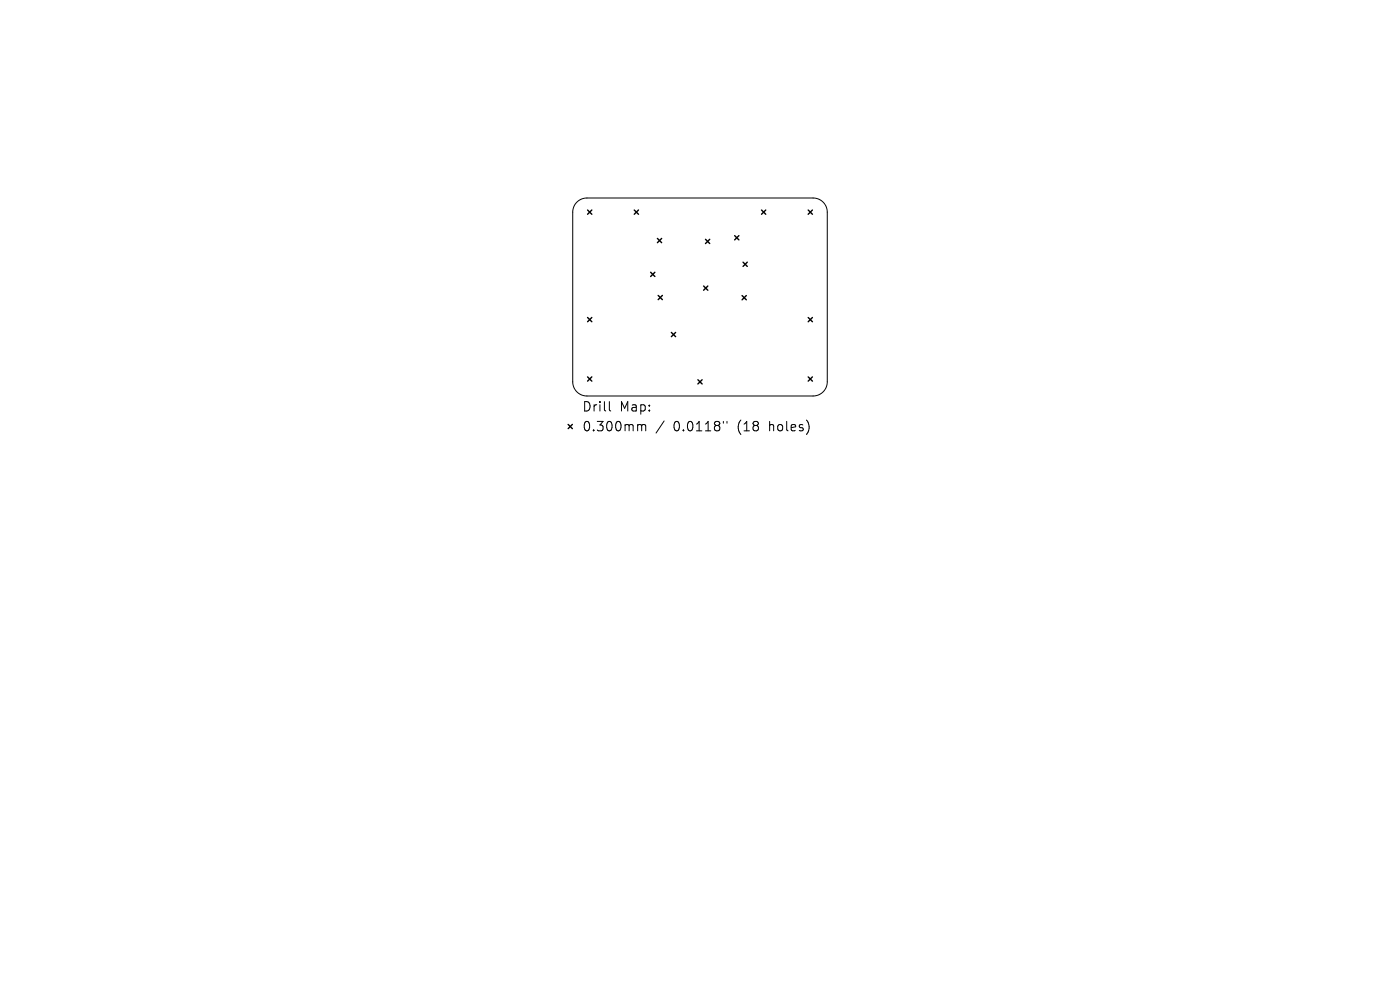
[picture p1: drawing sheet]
<svg xmlns="http://www.w3.org/2000/svg" width="297mm" height="210mm" viewBox="0 0 297 210" stroke-linecap="round" stroke-linejoin="round" font-family="sans-serif">
<defs><g id="words">
<g font-size="2.8">
<text x="123.4" y="87.6">Drill</text>
<text x="131.4" y="87.6">Map:</text>
<text x="123.4" y="91.8">0.300mm</text>
<text x="142.9" y="91.8">0.0118&quot;</text>
<text x="156.6" y="91.8">(18</text>
<text x="163.5" y="91.8">holes)</text>
</g>
</g></defs>
<path d="M122.4 42.9a3 3 0 0 1 2.1-.9h48a3 3 0 0 1 3 3v36a3 3 0 0 1-3 3h-48a3 3 0 0 1-3-3v-36a3 3 0 0 1 .9-2.1zM129.3 85.2v1.7l.3 .3M135.6 90.1h.2l.3 .2M136.1 90.3l.3-.2 .5 .1 .1 1.2M136.1 90.3v1.1M140.9 89.3l-1.7 2.6M153.5 89.4v.4M154.2 89.4v.4" fill="none" stroke="#000" stroke-width=".21"/>
<g fill="none" stroke="#000" stroke-width=".3">
<path d="M124.7 44.6l.9 .9M125.6 44.6l-.9 .9M134.6 44.6l.9 .9M135.5 44.6l-.9 .9M138 57.8l.9 .9M138.9 57.8l-.9 .9M139.5 50.6l.9 .9M140.4 50.6l-.9 .9M149.7 50.8l.9 .9M150.6 50.8l-.9 .9M155.9 50l.9 .9M156.8 50l-.9 .9"/>
<path d="M157.6 55.6l.9 .9M158.5 55.6l-.9 .9M161.6 44.6l.9 .9M162.5 44.6l-.9 .9M171.5 44.6l.9 .9M172.4 44.6l-.9 .9M124.7 67.4l.9 .9M124.7 80l.9 .9M125.6 67.4l-.9 .9M125.6 80l-.9 .9M139.6 62.7l.9 .9M140.5 62.7l-.9 .9"/>
<path d="M142.4 70.5l.9 .9M143.3 70.5l-.9 .9M149.3 60.7l.9 .9M150.2 60.7l-.9 .9M157.4 62.7l.9 .9M158.3 62.7l-.9 .9M171.5 67.4l.9 .9M171.5 80l.9 .9M172.4 67.4l-.9 .9M172.4 80l-.9 .9M120.5 90l.9 .9M121.4 90l-.9 .9"/>
<path d="M148.1 80.6l.9 .9M149 80.6l-.9 .9"/>
</g>
<use href="#words"/>
</svg>
